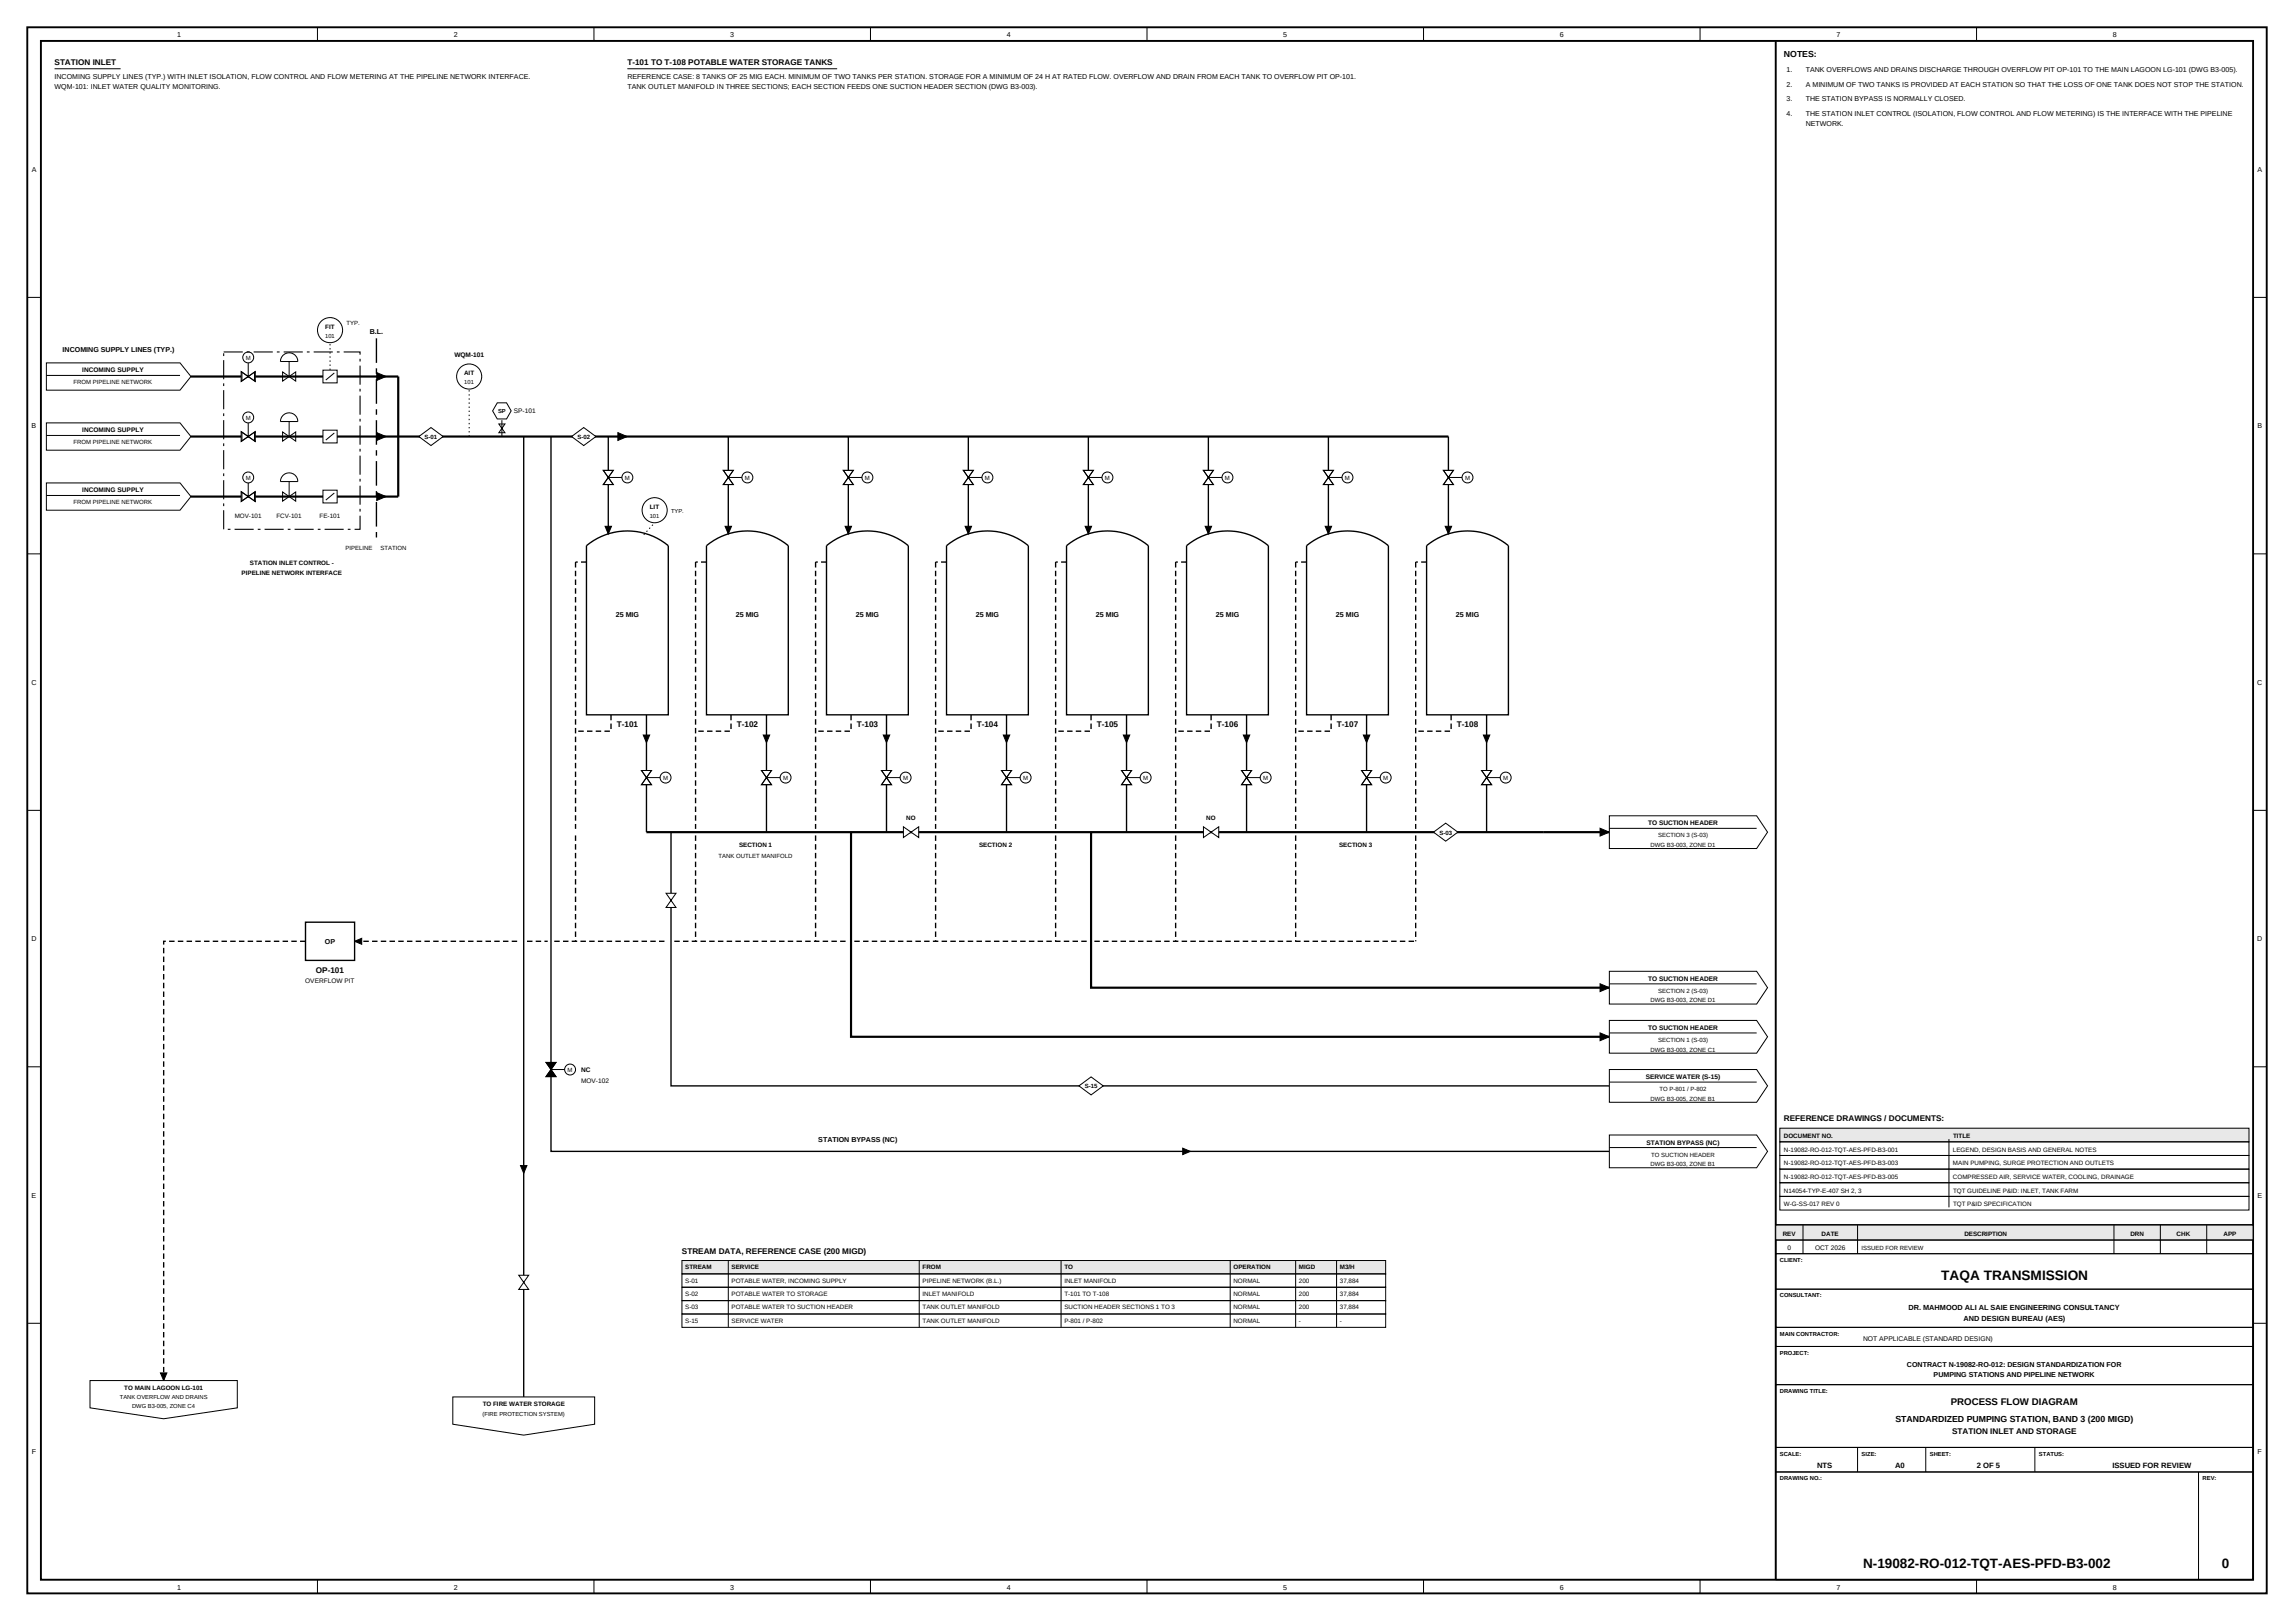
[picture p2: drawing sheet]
<svg xmlns="http://www.w3.org/2000/svg" width="1189mm" height="841mm" viewBox="0 0 1189 841" stroke-linecap="round" stroke-linejoin="round" font-family="sans-serif">
<defs><g id="words">
<text font-size="7.1" x="1006" y="663">TAQA TRANSMISSION</text>
<g font-size="7">
<text x="966" y="813">N-19082-RO-012-TQT-AES-PFD-B3-002</text>
<text x="1152" y="813">0</text>
</g>
<text font-size="5" x="1011" y="728">PROCESS FLOW DIAGRAM</text>
<g font-size="4.5">
<text x="925" y="30">NOTES:</text>
<text x="982" y="737">STANDARDIZED PUMPING STATION, BAND 3 (200 MIGD)</text>
</g>
<g font-size="4.2">
<text x="28" y="34">STATION INLET</text>
<text x="325" y="34">T-101 TO T-108 POTABLE WATER STORAGE TANKS</text>
<text x="320" y="377">T-101</text>
<text x="382" y="377">T-102</text>
<text x="444" y="377">T-103</text>
<text x="506" y="377">T-104</text>
<text x="568" y="377">T-105</text>
<text x="631" y="377">T-106</text>
<text x="693" y="377">T-107</text>
<text x="755" y="377">T-108</text>
<text x="164" y="504">OP-101</text>
<text x="925" y="581">REFERENCE DRAWINGS / DOCUMENTS:</text>
<text x="353" y="650">STREAM DATA, REFERENCE CASE (200 MIGD)</text>
<text x="1012" y="743">STATION INLET AND STORAGE</text>
</g>
<g font-size="4">
<text x="942" y="760">NTS</text>
<text x="982" y="760">A0</text>
<text x="1025" y="760">2 OF 5</text>
<text x="1095" y="760">ISSUED FOR REVIEW</text>
</g>
<g font-size="3.8">
<text x="989" y="679">DR. MAHMOOD ALI AL SAIE ENGINEERING CONSULTANCY</text>
<text x="1018" y="684">AND DESIGN BUREAU (AES)</text>
</g>
<g font-size="3.7">
<text x="92" y="19">1</text>
<text x="235" y="19">2</text>
<text x="379" y="19">3</text>
<text x="522" y="19">4</text>
<text x="665" y="19">5</text>
<text x="808" y="19">6</text>
<text x="952" y="19">7</text>
<text x="1095" y="19">8</text>
<text x="28" y="41">INCOMING SUPPLY LINES (TYP.) WITH INLET ISOLATION, FLOW CONTROL AND FLOW METERING AT THE PIPELINE NETWORK INTERFACE.</text>
<text x="325" y="41">REFERENCE CASE: 8 TANKS OF 25 MIG EACH. MINIMUM OF TWO TANKS PER STATION. STORAGE FOR A MINIMUM OF 24 H AT RATED FLOW. OVERFLOW AND DRAIN FROM EACH TANK TO OVERFLOW PIT OP-101.</text>
<text x="926" y="37">1.</text>
<text x="936" y="37">TANK OVERFLOWS AND DRAINS DISCHARGE THROUGH OVERFLOW PIT OP-101 TO THE MAIN LAGOON LG-101 (DWG B3-005).</text>
<text x="28" y="46">WQM-101: INLET WATER QUALITY MONITORING.</text>
<text x="325" y="46">TANK OUTLET MANIFOLD IN THREE SECTIONS; EACH SECTION FEEDS ONE SUCTION HEADER SECTION (DWG B3-003).</text>
<text x="926" y="45">2.</text>
<text x="936" y="45">A MINIMUM OF TWO TANKS IS PROVIDED AT EACH STATION SO THAT THE LOSS OF ONE TANK DOES NOT STOP THE STATION.</text>
<text x="926" y="52">3.</text>
<text x="936" y="52">THE STATION BYPASS IS NORMALLY CLOSED.</text>
<text x="926" y="60">4.</text>
<text x="936" y="60">THE STATION INLET CONTROL (ISOLATION, FLOW CONTROL AND FLOW METERING) IS THE INTERFACE WITH THE PIPELINE</text>
<text x="936" y="65">NETWORK.</text>
<text x="16" y="89">A</text>
<text x="1170" y="89">A</text>
<text x="192" y="173">B.L.</text>
<text x="32" y="182">INCOMING SUPPLY LINES (TYP.)</text>
<text x="16" y="222">B</text>
<text x="1170" y="222">B</text>
<text x="319" y="320">25 MIG</text>
<text x="381" y="320">25 MIG</text>
<text x="444" y="320">25 MIG</text>
<text x="506" y="320">25 MIG</text>
<text x="568" y="320">25 MIG</text>
<text x="630" y="320">25 MIG</text>
<text x="692" y="320">25 MIG</text>
<text x="755" y="320">25 MIG</text>
<text x="16" y="355">C</text>
<text x="1170" y="355">C</text>
<text x="16" y="488">D</text>
<text x="168" y="489">OP</text>
<text x="1170" y="488">D</text>
<text x="424" y="592">STATION BYPASS (NC)</text>
<text x="16" y="621">E</text>
<text x="1170" y="621">E</text>
<text x="988" y="708">CONTRACT N-19082-RO-012: DESIGN STANDARDIZATION FOR</text>
<text x="1002" y="714">PUMPING STATIONS AND PIPELINE NETWORK</text>
<text x="16" y="754">F</text>
<text x="1170" y="754">F</text>
<text x="92" y="824">1</text>
<text x="235" y="824">2</text>
<text x="379" y="824">3</text>
<text x="522" y="824">4</text>
<text x="665" y="824">5</text>
<text x="808" y="824">6</text>
<text x="952" y="824">7</text>
<text x="1095" y="824">8</text>
</g>
<text font-size="3.5" x="966" y="695">NOT APPLICABLE (STANDARD DESIGN)</text>
<g font-size="3.4">
<text x="235" y="185">WQM-101</text>
<text x="43" y="193">INCOMING SUPPLY</text>
<text x="266" y="214">SP-101</text>
<text x="43" y="224">INCOMING SUPPLY</text>
<text x="43" y="255">INCOMING SUPPLY</text>
<text x="854" y="428">TO SUCTION HEADER</text>
<text x="158" y="509">OVERFLOW PIT</text>
<text x="854" y="508">TO SUCTION HEADER</text>
<text x="854" y="534">TO SUCTION HEADER</text>
<text x="301" y="556">NC</text>
<text x="301" y="561">MOV-102</text>
<text x="853" y="559">SERVICE WATER (S-15)</text>
<text x="853" y="593">STATION BYPASS (NC)</text>
<text x="927" y="648">0</text>
<text x="941" y="648">OCT 2026</text>
</g>
<g font-size="3.3">
<text x="169" y="171">FIT</text>
<text x="241" y="195">AIT</text>
<text x="337" y="264">LIT</text>
<text x="122" y="269">MOV-101</text>
<text x="143" y="269">FCV-101</text>
<text x="166" y="269">FE-101</text>
<text x="130" y="293">STATION INLET CONTROL -</text>
<text x="125" y="298">PIPELINE NETWORK INTERFACE</text>
<text x="470" y="425">NO</text>
<text x="625" y="425">NO</text>
<text x="383" y="439">SECTION 1</text>
<text x="507" y="439">SECTION 2</text>
<text x="694" y="439">SECTION 3</text>
<text x="925" y="590">DOCUMENT NO.</text>
<text x="1012" y="590">TITLE</text>
<text x="925" y="597">N-19082-RO-012-TQT-AES-PFD-B3-001</text>
<text x="1012" y="597">LEGEND, DESIGN BASIS AND GENERAL NOTES</text>
<text x="925" y="604">N-19082-RO-012-TQT-AES-PFD-B3-003</text>
<text x="1012" y="604">MAIN PUMPING, SURGE PROTECTION AND OUTLETS</text>
<text x="925" y="611">N-19082-RO-012-TQT-AES-PFD-B3-005</text>
<text x="1012" y="611">COMPRESSED AIR, SERVICE WATER, COOLING, DRAINAGE</text>
<text x="925" y="618">N14054-TYP-E-407 SH 2, 3</text>
<text x="1012" y="618">TQT GUIDELINE P&amp;ID: INLET, TANK FARM</text>
<text x="925" y="625">W-G-SS-017 REV 0</text>
<text x="1012" y="625">TQT P&amp;ID SPECIFICATION</text>
<text x="924" y="640">REV</text>
<text x="944" y="640">DATE</text>
<text x="1018" y="640">DESCRIPTION</text>
<text x="1104" y="640">DRN</text>
<text x="1128" y="640">CHK</text>
<text x="1152" y="640">APP</text>
<text x="355" y="658">STREAM</text>
<text x="379" y="658">SERVICE</text>
<text x="478" y="658">FROM</text>
<text x="552" y="658">TO</text>
<text x="639" y="658">OPERATION</text>
<text x="673" y="658">MIGD</text>
<text x="694" y="658">M3/H</text>
<text x="355" y="665">S-01</text>
<text x="379" y="665">POTABLE WATER, INCOMING SUPPLY</text>
<text x="478" y="665">PIPELINE NETWORK (B.L.)</text>
<text x="552" y="665">INLET MANIFOLD</text>
<text x="639" y="665">NORMAL</text>
<text x="673" y="665">200</text>
<text x="694" y="665">37,884</text>
<text x="355" y="672">S-02</text>
<text x="379" y="672">POTABLE WATER TO STORAGE</text>
<text x="478" y="672">INLET MANIFOLD</text>
<text x="552" y="672">T-101 TO T-108</text>
<text x="639" y="672">NORMAL</text>
<text x="673" y="672">200</text>
<text x="694" y="672">37,884</text>
<text x="355" y="678">S-03</text>
<text x="379" y="678">POTABLE WATER TO SUCTION HEADER</text>
<text x="478" y="678">TANK OUTLET MANIFOLD</text>
<text x="552" y="678">SUCTION HEADER SECTIONS 1 TO 3</text>
<text x="639" y="678">NORMAL</text>
<text x="673" y="678">200</text>
<text x="694" y="678">37,884</text>
<text x="355" y="685">S-15</text>
<text x="379" y="685">SERVICE WATER</text>
<text x="478" y="685">TANK OUTLET MANIFOLD</text>
<text x="552" y="685">P-801 / P-802</text>
<text x="639" y="685">NORMAL</text>
<text x="673" y="685">-</text>
<text x="694" y="685">-</text>
<text x="64" y="720">TO MAIN LAGOON LG-101</text>
<text x="250" y="729">TO FIRE WATER STORAGE</text>
</g>
<g font-size="3.1">
<text x="180" y="168">TYP.</text>
<text x="127" y="186">M</text>
<text x="38" y="199">FROM PIPELINE NETWORK</text>
<text x="127" y="217">M</text>
<text x="220" y="228">S-01</text>
<text x="299" y="228">S-02</text>
<text x="38" y="230">FROM PIPELINE NETWORK</text>
<text x="127" y="249">M</text>
<text x="324" y="249">M</text>
<text x="386" y="249">M</text>
<text x="448" y="249">M</text>
<text x="510" y="249">M</text>
<text x="573" y="249">M</text>
<text x="635" y="249">M</text>
<text x="697" y="249">M</text>
<text x="759" y="249">M</text>
<text x="38" y="261">FROM PIPELINE NETWORK</text>
<text x="179" y="285">PIPELINE</text>
<text x="197" y="285">STATION</text>
<text x="344" y="404">M</text>
<text x="406" y="404">M</text>
<text x="468" y="404">M</text>
<text x="530" y="404">M</text>
<text x="592" y="404">M</text>
<text x="655" y="404">M</text>
<text x="717" y="404">M</text>
<text x="779" y="404">M</text>
<text x="746" y="433">S-03</text>
<text x="859" y="434">SECTION 3 (S-03)</text>
<text x="855" y="439">DWG B3-003, ZONE D1</text>
<text x="372" y="444">TANK OUTLET MANIFOLD</text>
<text x="859" y="514">SECTION 2 (S-03)</text>
<text x="855" y="519">DWG B3-003, ZONE D1</text>
<text x="859" y="540">SECTION 1 (S-03)</text>
<text x="855" y="545">DWG B3-003, ZONE C1</text>
<text x="294" y="555">M</text>
<text x="562" y="564">S-15</text>
<text x="860" y="565">TO P-801 / P-802</text>
<text x="855" y="570">DWG B3-005, ZONE B1</text>
<text x="856" y="599">TO SUCTION HEADER</text>
<text x="855" y="604">DWG B3-003, ZONE B1</text>
<text x="965" y="648">ISSUED FOR REVIEW</text>
</g>
<g font-size="3">
<text x="169" y="175">101</text>
<text x="241" y="199">101</text>
<text x="258" y="214">SP</text>
<text x="337" y="268">101</text>
<text x="348" y="266">TYP.</text>
<text x="923" y="654">CLIENT:</text>
<text x="923" y="672">CONSULTANT:</text>
<text x="923" y="692">MAIN CONTRACTOR:</text>
<text x="923" y="702">PROJECT:</text>
<text x="62" y="725">TANK OVERFLOW AND DRAINS</text>
<text x="923" y="722">DRAWING TITLE:</text>
<text x="68" y="730">DWG B3-005, ZONE C4</text>
<text x="250" y="734">(FIRE PROTECTION SYSTEM)</text>
<text x="923" y="754">SCALE:</text>
<text x="965" y="754">SIZE:</text>
<text x="1000" y="754">SHEET:</text>
<text x="1057" y="754">STATUS:</text>
<text x="923" y="767">DRAWING NO.:</text>
<text x="1142" y="767">REV:</text>
</g>
</g></defs>
<path d="M28 36h35M325 36h109" fill="none" stroke="#000" stroke-width=".52"/>
<path d="M24 188h69l6 7-6 7h-69z" fill="#fff" stroke="#000" stroke-width=".52"/>
<path d="M24 195h69" fill="none" stroke="#000" stroke-width=".52"/>
<path d="M99 195h107" fill="none" stroke="#000" stroke-width="1.1" stroke-linecap="butt"/>
<path d="M195 193l5 2-5 2z" fill="#000" stroke="#000" stroke-width=".52"/>
<path d="M125 193v5l7-5v5z" fill="#fff" stroke="#000" stroke-width=".52"/>
<g fill="none" stroke="#000" stroke-width=".52">
<path d="M125 193v4l7-4v4zM129 188v7M146 193v4l7-4v4zM147 184a5 5 0 0 1 5-1 5 5 0 0 1 2 4h-9zM150 187v8"/>
<circle cx="129" cy="185" r="2.8"/>
</g>
<path d="M167 192h8v6h-8z" fill="#fff" stroke="#000" stroke-width=".52"/>
<path d="M173 193l-4 4" fill="none" stroke="#000" stroke-width=".52"/>
<path d="M24 219h69l6 7-6 7h-69z" fill="#fff" stroke="#000" stroke-width=".52"/>
<path d="M24 226h69" fill="none" stroke="#000" stroke-width=".52"/>
<path d="M99 226h107" fill="none" stroke="#000" stroke-width="1.1" stroke-linecap="butt"/>
<path d="M195 224l5 2-5 2z" fill="#000" stroke="#000" stroke-width=".52"/>
<path d="M125 224v5l7-5v5z" fill="#fff" stroke="#000" stroke-width=".52"/>
<g fill="none" stroke="#000" stroke-width=".52">
<path d="M129 219v7M147 215a5 5 0 0 1 5-1 5 5 0 0 1 2 4h-9zM150 218v8M125 224v4l7-4v4zM146 224v5l7-5v5z"/>
<circle cx="129" cy="216" r="2.8"/>
</g>
<path d="M167 223h8v7h-8z" fill="#fff" stroke="#000" stroke-width=".52"/>
<path d="M173 224l-4 4" fill="none" stroke="#000" stroke-width=".52"/>
<path d="M24 250h69l6 7-6 7h-69z" fill="#fff" stroke="#000" stroke-width=".52"/>
<path d="M24 257h69" fill="none" stroke="#000" stroke-width=".52"/>
<path d="M99 257h107" fill="none" stroke="#000" stroke-width="1.1" stroke-linecap="butt"/>
<path d="M195 255l5 2-5 2z" fill="#000" stroke="#000" stroke-width=".52"/>
<path d="M125 255v5l7-5v5z" fill="#fff" stroke="#000" stroke-width=".52"/>
<g fill="none" stroke="#000" stroke-width=".52">
<path d="M125 255v5l7-5v5zM129 250v7M146 255v5l7-5v5zM147 246a5 5 0 0 1 5-1 5 5 0 0 1 2 5h-9zM150 250v7"/>
<circle cx="129" cy="247" r="2.8"/>
</g>
<path d="M167 254h8v7h-8z" fill="#fff" stroke="#000" stroke-width=".52"/>
<path d="M173 255l-4 4" fill="none" stroke="#000" stroke-width=".52"/>
<path d="M206 195v62" fill="none" stroke="#000" stroke-width="1.1" stroke-linecap="butt"/>
<path d="M171 192v-14" fill="none" stroke="#000" stroke-width=".52" stroke-dasharray=".7 1.4" stroke-linecap="butt"/>
<circle cx="171" cy="171" r="7" fill="#fff" stroke="#000" stroke-width=".52"/>
<path d="M116 182h71v92h-71z" fill="none" stroke="#000" stroke-width=".57" stroke-dasharray="9.9 2.1 1.4 2.1" stroke-linecap="butt"/>
<path d="M195 175v105" fill="none" stroke="#000" stroke-width=".71" stroke-dasharray="12.7 2.8 2.8 2.8" stroke-linecap="butt"/>
<path d="M206 226h80" fill="none" stroke="#000" stroke-width="1.1" stroke-linecap="butt"/>
<path d="M217 226l6-4 7 4-7 5z" fill="#fff" stroke="#000" stroke-width=".52"/>
<path d="M243 226v-24" fill="none" stroke="#000" stroke-width=".52" stroke-dasharray=".7 1.4" stroke-linecap="butt"/>
<circle cx="243" cy="195" r="7" fill="#fff" stroke="#000" stroke-width=".52"/>
<path d="M259 220h3l-3 4h3zM260 218v8" fill="none" stroke="#000" stroke-width=".52"/>
<path d="M258 209h5l2 4-2 4h-5l-3-4z" fill="#fff" stroke="#000" stroke-width=".52"/>
<path d="M286 226h465" fill="none" stroke="#000" stroke-width="1.1" stroke-linecap="butt"/>
<path d="M320 224l5 2-5 2z" fill="#000" stroke="#000" stroke-width=".52"/>
<path d="M296 226l7-4 6 4-6 5z" fill="#fff" stroke="#000" stroke-width=".52"/>
<path d="M315 226v51M304 283a33 33 0 0 1 42 0v87h-42z" fill="none" stroke="#000" stroke-width=".71" stroke-linecap="butt"/>
<path d="M314 273h3l-2 4z" fill="#000" stroke="#000" stroke-width=".52"/>
<path d="M313 244h5l-5 7h5z" fill="#fff" stroke="#000" stroke-width=".52"/>
<g fill="none" stroke="#000" stroke-width=".52">
<path d="M313 244h5l-5 7h5zM315 247h7"/>
<circle cx="325" cy="247" r="2.8"/>
</g>
<path d="M335 370v61" fill="none" stroke="#000" stroke-width=".71" stroke-linecap="butt"/>
<path d="M333 381h4l-2 4z" fill="#000" stroke="#000" stroke-width=".52"/>
<path d="M332 399h6l-6 8h6z" fill="#fff" stroke="#000" stroke-width=".52"/>
<g fill="none" stroke="#000" stroke-width=".52">
<path d="M332 399h6l-6 8h6zM335 403h7"/>
<circle cx="345" cy="403" r="2.8"/>
</g>
<path d="M298 291v139M304 291h-6M317 370v9h-19M298 433v55" fill="none" stroke="#000" stroke-width=".71" stroke-dasharray="2.8 1.7" stroke-linecap="butt"/>
<path d="M377 226v51M366 283a33 33 0 0 1 43 0v87h-43z" fill="none" stroke="#000" stroke-width=".71" stroke-linecap="butt"/>
<path d="M376 273h3l-2 4z" fill="#000" stroke="#000" stroke-width=".52"/>
<path d="M375 244h5l-5 7h5z" fill="#fff" stroke="#000" stroke-width=".52"/>
<g fill="none" stroke="#000" stroke-width=".52">
<path d="M375 244h5l-5 7h5zM377 247h8"/>
<circle cx="387" cy="247" r="2.8"/>
</g>
<path d="M397 370v61" fill="none" stroke="#000" stroke-width=".71" stroke-linecap="butt"/>
<path d="M396 381h3l-2 4z" fill="#000" stroke="#000" stroke-width=".52"/>
<path d="M395 399h5l-5 8h5z" fill="#fff" stroke="#000" stroke-width=".52"/>
<g fill="none" stroke="#000" stroke-width=".52">
<path d="M395 399h5l-5 8h5zM397 403h7"/>
<circle cx="407" cy="403" r="2.8"/>
</g>
<path d="M361 291v139M366 291h-5M379 370v9h-18M361 433v55" fill="none" stroke="#000" stroke-width=".71" stroke-dasharray="2.8 1.7" stroke-linecap="butt"/>
<path d="M440 226v51M428 283a33 33 0 0 1 43 0v87h-43z" fill="none" stroke="#000" stroke-width=".71" stroke-linecap="butt"/>
<path d="M438 273h3l-1 4z" fill="#000" stroke="#000" stroke-width=".52"/>
<path d="M437 244h5l-5 7h5z" fill="#fff" stroke="#000" stroke-width=".52"/>
<g fill="none" stroke="#000" stroke-width=".52">
<path d="M437 244h5l-5 7h5zM440 247h7"/>
<circle cx="450" cy="247" r="2.8"/>
</g>
<path d="M459 370v61" fill="none" stroke="#000" stroke-width=".71" stroke-linecap="butt"/>
<path d="M458 381h3l-2 4z" fill="#000" stroke="#000" stroke-width=".52"/>
<path d="M457 399h5l-5 8h5z" fill="#fff" stroke="#000" stroke-width=".52"/>
<g fill="none" stroke="#000" stroke-width=".52">
<path d="M457 399h5l-5 8h5zM459 403h8"/>
<circle cx="469" cy="403" r="2.8"/>
</g>
<path d="M423 291v139M428 291h-5M441 370v9h-18M423 433v55" fill="none" stroke="#000" stroke-width=".71" stroke-dasharray="2.8 1.7" stroke-linecap="butt"/>
<path d="M502 226v51M491 283a33 33 0 0 1 42 0v87h-42z" fill="none" stroke="#000" stroke-width=".71" stroke-linecap="butt"/>
<path d="M500 273h4l-2 4z" fill="#000" stroke="#000" stroke-width=".52"/>
<path d="M499 244h5l-5 7h5z" fill="#fff" stroke="#000" stroke-width=".52"/>
<g fill="none" stroke="#000" stroke-width=".52">
<path d="M499 244h5l-5 7h5zM502 247h7"/>
<circle cx="512" cy="247" r="2.8"/>
</g>
<path d="M522 370v61" fill="none" stroke="#000" stroke-width=".71" stroke-linecap="butt"/>
<path d="M520 381h3l-1 4z" fill="#000" stroke="#000" stroke-width=".52"/>
<path d="M519 399h5l-5 8h5z" fill="#fff" stroke="#000" stroke-width=".52"/>
<g fill="none" stroke="#000" stroke-width=".52">
<path d="M519 399h5l-5 8h5zM522 403h7"/>
<circle cx="532" cy="403" r="2.8"/>
</g>
<path d="M485 291v139M491 291h-6M503 370v9h-18M485 433v55" fill="none" stroke="#000" stroke-width=".71" stroke-dasharray="2.8 1.7" stroke-linecap="butt"/>
<path d="M564 226v51M553 283a33 33 0 0 1 42 0v87h-42z" fill="none" stroke="#000" stroke-width=".71" stroke-linecap="butt"/>
<path d="M562 273h4l-2 4z" fill="#000" stroke="#000" stroke-width=".52"/>
<path d="M562 244h5l-5 7h5z" fill="#fff" stroke="#000" stroke-width=".52"/>
<g fill="none" stroke="#000" stroke-width=".52">
<path d="M562 244h5l-5 7h5zM564 247h7"/>
<circle cx="574" cy="247" r="2.8"/>
</g>
<path d="M584 370v61" fill="none" stroke="#000" stroke-width=".71" stroke-linecap="butt"/>
<path d="M582 381h4l-2 4z" fill="#000" stroke="#000" stroke-width=".52"/>
<path d="M581 399h5l-5 8h5z" fill="#fff" stroke="#000" stroke-width=".52"/>
<g fill="none" stroke="#000" stroke-width=".52">
<path d="M581 399h5l-5 8h5zM584 403h7"/>
<circle cx="594" cy="403" r="2.8"/>
</g>
<path d="M547 291v139M553 291h-6M566 370v9h-19M547 433v55" fill="none" stroke="#000" stroke-width=".71" stroke-dasharray="2.8 1.7" stroke-linecap="butt"/>
<path d="M626 226v51M615 283a33 33 0 0 1 42 0v87h-42z" fill="none" stroke="#000" stroke-width=".71" stroke-linecap="butt"/>
<path d="M625 273h3l-2 4z" fill="#000" stroke="#000" stroke-width=".52"/>
<path d="M624 244h5l-5 7h5z" fill="#fff" stroke="#000" stroke-width=".52"/>
<g fill="none" stroke="#000" stroke-width=".52">
<path d="M624 244h5l-5 7h5zM626 247h7"/>
<circle cx="636" cy="247" r="2.8"/>
</g>
<path d="M646 370v61" fill="none" stroke="#000" stroke-width=".71" stroke-linecap="butt"/>
<path d="M644 381h4l-2 4z" fill="#000" stroke="#000" stroke-width=".52"/>
<path d="M644 399h5l-5 8h5z" fill="#fff" stroke="#000" stroke-width=".52"/>
<g fill="none" stroke="#000" stroke-width=".52">
<path d="M644 399h5l-5 8h5zM646 403h7"/>
<circle cx="656" cy="403" r="2.8"/>
</g>
<path d="M609 291v139M615 291h-6M628 370v9h-19M609 433v55" fill="none" stroke="#000" stroke-width=".71" stroke-dasharray="2.8 1.7" stroke-linecap="butt"/>
<path d="M689 226v51M677 283a33 33 0 0 1 43 0v87h-43z" fill="none" stroke="#000" stroke-width=".71" stroke-linecap="butt"/>
<path d="M687 273h3l-1 4z" fill="#000" stroke="#000" stroke-width=".52"/>
<path d="M686 244h5l-5 7h5z" fill="#fff" stroke="#000" stroke-width=".52"/>
<g fill="none" stroke="#000" stroke-width=".52">
<path d="M686 244h5l-5 7h5zM689 247h7"/>
<circle cx="698" cy="247" r="2.8"/>
</g>
<path d="M708 370v61" fill="none" stroke="#000" stroke-width=".71" stroke-linecap="butt"/>
<path d="M707 381h3l-2 4z" fill="#000" stroke="#000" stroke-width=".52"/>
<path d="M706 399h5l-5 8h5z" fill="#fff" stroke="#000" stroke-width=".52"/>
<g fill="none" stroke="#000" stroke-width=".52">
<path d="M706 399h5l-5 8h5zM708 403h7"/>
<circle cx="718" cy="403" r="2.8"/>
</g>
<path d="M672 291v139M677 291h-5M690 370v9h-18M672 433v55" fill="none" stroke="#000" stroke-width=".71" stroke-dasharray="2.8 1.7" stroke-linecap="butt"/>
<path d="M751 226v51M739 283a33 33 0 0 1 43 0v87h-43z" fill="none" stroke="#000" stroke-width=".71" stroke-linecap="butt"/>
<path d="M749 273h3l-1 4z" fill="#000" stroke="#000" stroke-width=".52"/>
<path d="M748 244h5l-5 7h5z" fill="#fff" stroke="#000" stroke-width=".52"/>
<g fill="none" stroke="#000" stroke-width=".52">
<path d="M748 244h5l-5 7h5zM751 247h7"/>
<circle cx="761" cy="247" r="2.8"/>
</g>
<path d="M771 370v61" fill="none" stroke="#000" stroke-width=".71" stroke-linecap="butt"/>
<path d="M769 381h3l-1 4z" fill="#000" stroke="#000" stroke-width=".52"/>
<path d="M768 399h5l-5 8h5z" fill="#fff" stroke="#000" stroke-width=".52"/>
<g fill="none" stroke="#000" stroke-width=".52">
<path d="M768 399h5l-5 8h5zM771 403h7"/>
<circle cx="780" cy="403" r="2.8"/>
</g>
<path d="M734 291v139M739 291h-5M752 370v9h-18M734 433v55" fill="none" stroke="#000" stroke-width=".71" stroke-dasharray="2.8 1.7" stroke-linecap="butt"/>
<path d="M334 277l5-6" fill="none" stroke="#000" stroke-width=".52" stroke-dasharray=".7 1.4" stroke-linecap="butt"/>
<circle cx="339" cy="264" r="7" fill="#fff" stroke="#000" stroke-width=".52"/>
<path d="M335 431h465" fill="none" stroke="#000" stroke-width="1.1" stroke-linecap="butt"/>
<g fill="#fff" stroke="#000" stroke-width=".52">
<path d="M468 428v6l8-6v6z"/>
<path d="M624 428v6l8-6v6z"/>
</g>
<path d="M441 431v106h393M566 431v81h268M800 431h34" fill="none" stroke="#000" stroke-width="1.1" stroke-linecap="butt"/>
<path d="M829 429l5 2-5 2zM829 510l5 2-5 2zM829 535l5 2-5 2z" fill="#000" stroke="#000" stroke-width=".52"/>
<path d="M834 423h76l6 8-6 9h-76z" fill="#fff" stroke="#000" stroke-width=".52"/>
<path d="M834 429h76" fill="none" stroke="#000" stroke-width=".52"/>
<path d="M834 503h76l6 9-6 8h-76z" fill="#fff" stroke="#000" stroke-width=".52"/>
<path d="M834 510h76" fill="none" stroke="#000" stroke-width=".52"/>
<path d="M834 529h76l6 8-6 9h-76z" fill="#fff" stroke="#000" stroke-width=".52"/>
<path d="M834 535h76" fill="none" stroke="#000" stroke-width=".52"/>
<path d="M743 431l6-4 7 4-7 5z" fill="#fff" stroke="#000" stroke-width=".52"/>
<path d="M348 431v132h486" fill="none" stroke="#000" stroke-width=".71" stroke-linecap="butt"/>
<path d="M565 561l4 2-4 1z" fill="#000" stroke="#000" stroke-width=".52"/>
<g fill="#fff" stroke="#000" stroke-width=".52">
<path d="M345 463h5l-5 7h5z"/>
<path d="M559 563l7-5 6 5-6 4z"/>
<path d="M834 554h76l6 9-6 8h-76z"/>
</g>
<path d="M834 561h76" fill="none" stroke="#000" stroke-width=".52"/>
<path d="M184 488h86M273 488h11M287 488h59M349 488h90M443 488h121M567 488h167" fill="none" stroke="#000" stroke-width=".71" stroke-dasharray="2.8 1.7" stroke-linecap="butt"/>
<path d="M184 488l3-2v3z" fill="#000" stroke="#000" stroke-width=".52"/>
<path d="M158 478h26v20h-26z" fill="#fff" stroke="#000" stroke-width=".71" stroke-linecap="butt"/>
<path d="M158 488h-73v227" fill="none" stroke="#000" stroke-width=".71" stroke-dasharray="2.8 1.7" stroke-linecap="butt"/>
<path d="M83 711h3l-1 4z" fill="#000" stroke="#000" stroke-width=".52"/>
<path d="M47 715h76v15l-38 5-38-5z" fill="#fff" stroke="#000" stroke-width=".52"/>
<path d="M271 226v498" fill="none" stroke="#000" stroke-width=".71" stroke-linecap="butt"/>
<path d="M270 604h3l-2 4z" fill="#000" stroke="#000" stroke-width=".52"/>
<g fill="#fff" stroke="#000" stroke-width=".52">
<path d="M269 661h5l-5 7h5z"/>
<path d="M235 724h73v14l-37 6-36-6z"/>
</g>
<path d="M286 226v371h548" fill="none" stroke="#000" stroke-width=".71" stroke-linecap="butt"/>
<path d="M283 551h5l-5 7h5zM613 595l4 2-4 1z" fill="#000" stroke="#000" stroke-width=".52"/>
<g fill="none" stroke="#000" stroke-width=".52">
<path d="M286 554h7"/>
<circle cx="295" cy="554" r="2.8"/>
</g>
<path d="M834 588h76l6 9-6 8h-76z" fill="#fff" stroke="#000" stroke-width=".52"/>
<path d="M834 595h76" fill="none" stroke="#000" stroke-width=".52"/>
<path d="M353 653h365v7h-365z" fill="#e8e8e8" stroke="#000" stroke-width=".52"/>
<g fill="none" stroke="#000" stroke-width=".52">
<path d="M165 14v7M308 14v7M451 14v7M594 14v7M738 14v7M881 14v7M1024 14v7M14 154h7M1168 154h7M14 287h7M1168 287h7M14 420h7"/>
<path d="M1168 420h7M14 553h7M1168 553h7M377 653v35M476 653v35M550 653v35M638 653v35M672 653v35M693 653v35M353 660h365v7h-365zM353 667h365v7h-365zM353 674h365v7h-365z"/>
<path d="M14 686h7M353 681h365v7h-365zM1168 686h7M165 819v7M308 819v7M451 819v7M594 819v7M738 819v7M881 819v7M1024 819v7"/>
</g>
<path d="M14 14h1161v812h-1161zM21 21h1147v798h-1147zM920 21v798M920 635h248" fill="none" stroke="#000" stroke-width=".99" stroke-linecap="butt"/>
<path d="M920 635h248v8h-248z" fill="#e8e8e8" stroke="#000" stroke-width=".52"/>
<g fill="none" stroke="#000" stroke-width=".52">
<path d="M935 635v15M963 635v15M1096 635v15M1120 635v15M1144 635v15M920 643h248v7h-248zM920 650h248v18h-248zM920 668h248v20h-248zM920 688h248v10h-248zM920 698h248v19h-248zM920 717h248v33h-248zM920 750h248v13h-248z"/>
<path d="M963 750v13M998 750v13M1055 750v13M920 763h248v56h-248zM1140 763v56"/>
</g>
<path d="M923 585h243v7h-243z" fill="#e8e8e8" stroke="#000" stroke-width=".52"/>
<path d="M923 592h243v7h-243zM923 599h243v7h-243zM1010 590v36M923 606h243v7h-243zM923 613h243v7h-243zM923 620h243v7h-243z" fill="none" stroke="#000" stroke-width=".52"/>
<use href="#words"/>
</svg>
